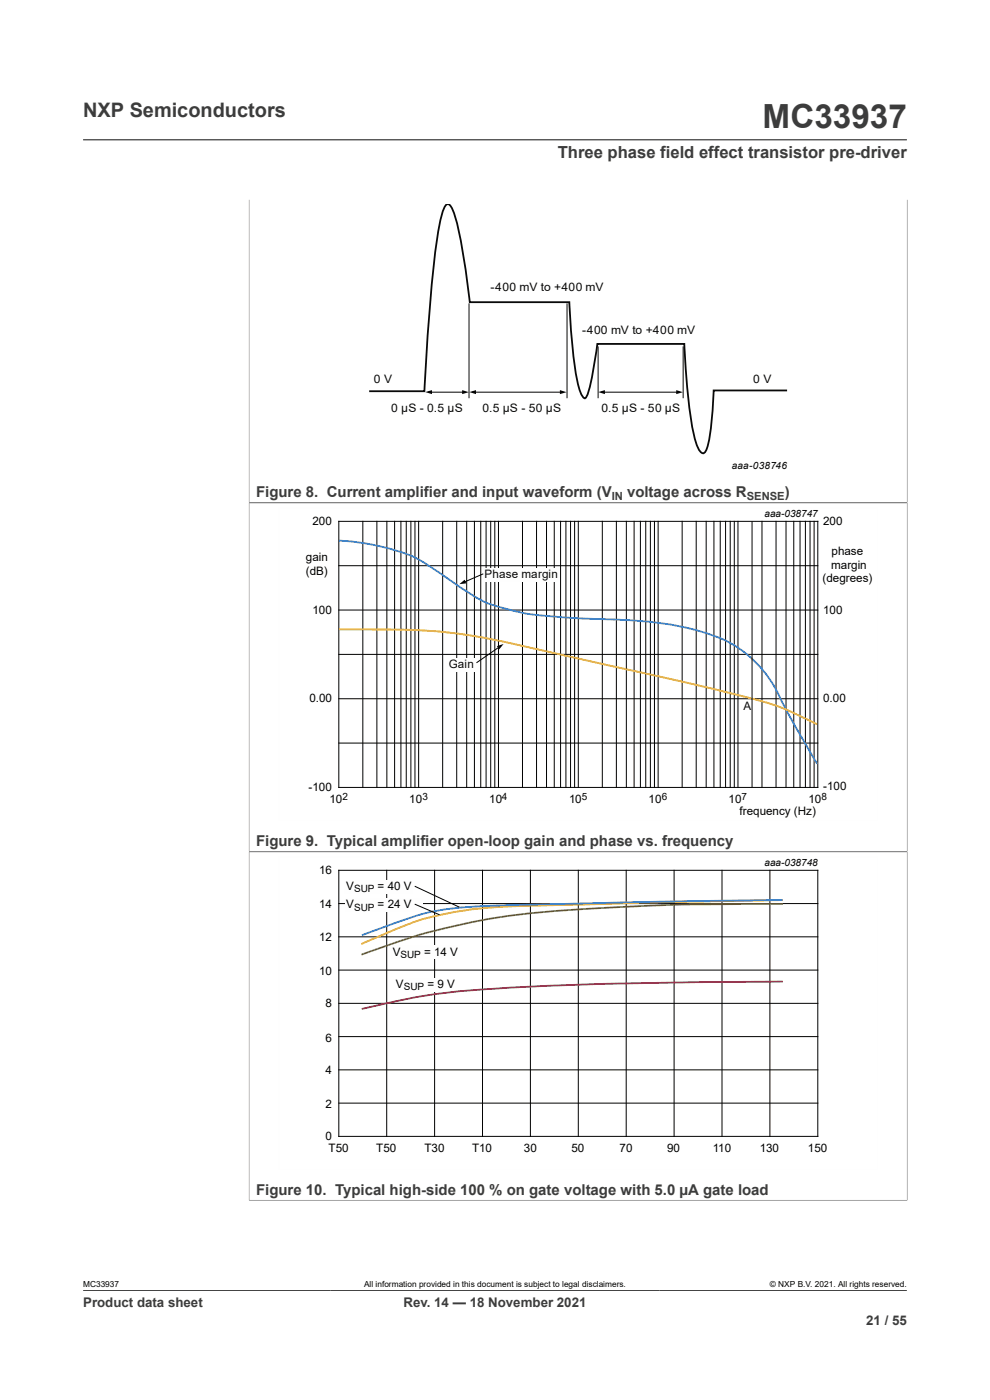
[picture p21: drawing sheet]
<svg xmlns="http://www.w3.org/2000/svg" width="210mm" height="297mm" viewBox="0 0 210 297" stroke-linecap="round" stroke-linejoin="round" font-family="sans-serif">
<defs><g id="words">
<text font-size="7.1" fill="#3c3c3c" x="161.8" y="27.2">MC33937</text>
<text font-size="4.2" fill="#3c3c3c" x="17.6" y="24.8">NXP Semiconductors</text>
<text font-size="3.5" fill="#3c3c3c" x="118.3" y="33.5">Three phase field effect transistor pre-driver</text>
<g font-size="3.2" fill="#3c3c3c">
<text x="54.3" y="105.4">Figure 8. Current amplifier and input waveform (V</text>
<text x="133" y="105.4">voltage across R</text>
<text x="166.5" y="105.4">)</text>
<text x="54.3" y="179.4">Figure 9. Typical amplifier open-loop gain and phase vs. frequency</text>
<text x="54.3" y="253.5">Figure 10. Typical high-side 100 % on gate voltage with 5.0 µA gate load</text>
</g>
<g font-size="2.8" fill="#3c3c3c">
<text x="17.6" y="277.3">Product data sheet</text>
<text x="85.6" y="277.3">Rev. 14 — 18 November 2021</text>
<text x="183.7" y="281">21 / 55</text>
</g>
<g font-size="2.5" fill="#090909">
<text x="104" y="61.8">-400 mV to +400 mV</text>
<text x="123.5" y="70.8">-400 mV to +400 mV</text>
<text x="79.3" y="81.3">0 V</text>
<text x="159.8" y="81.3">0 V</text>
<text x="82.9" y="87.5">0 µS - 0.5 µS</text>
<text x="102.3" y="87.5">0.5 µS - 50 µS</text>
<text x="127.6" y="87.5">0.5 µS - 50 µS</text>
<text x="102.8" y="122.6">P</text>
<text x="104.4" y="122.6">h</text>
<text x="105.9" y="122.6">ase ma</text>
<text x="114.2" y="122.6">rg</text>
<text x="116.4" y="122.6">in</text>
<text x="95.2" y="141.8">G</text>
<text x="97.1" y="141.8">ai</text>
<text x="99.2" y="141.8">n</text>
<text x="157.7" y="150.5">A</text>
</g>
<g font-size="2.5">
<text x="66.3" y="111.4">200</text>
<text x="174.6" y="111.4">200</text>
<text x="64.9" y="119">gain</text>
<text x="176.4" y="117.7">phase</text>
<text x="64.9" y="122">(dB)</text>
<text x="174.5" y="123.6">(degrees)</text>
<text x="176.3" y="120.6">margin</text>
<text x="66.3" y="130.2">100</text>
<text x="174.6" y="130.2">100</text>
<text x="65.6" y="149">0.00</text>
<text x="174.6" y="149">0.00</text>
<text x="65.5" y="167.8">-100</text>
<text x="174.6" y="167.6">-100</text>
<text x="69.9" y="170.4">10</text>
<text x="86.8" y="170.4">10</text>
<text x="103.7" y="170.4">10</text>
<text x="120.7" y="170.4">10</text>
<text x="137.6" y="170.4">10</text>
<text x="154.5" y="170.4">10</text>
<text x="156.9" y="173">frequency (Hz)</text>
<text x="171.5" y="170.4">10</text>
<text x="67.7" y="185.5">16</text>
<text x="73.5" y="188.8">V</text>
<text x="80.1" y="188.8">= 40 V</text>
<text x="67.7" y="192.7">14</text>
<text x="73.5" y="192.7">V</text>
<text x="80.1" y="192.7">= 24 V</text>
<text x="67.7" y="199.6">12</text>
<text x="83.3" y="202.8">V</text>
<text x="90" y="202.8">= 14 V</text>
<text x="67.7" y="206.9">10</text>
<text x="84" y="209.6">V</text>
<text x="90.7" y="209.6">= 9 V</text>
<text x="69.1" y="213.7">8</text>
<text x="69.1" y="221">6</text>
<text x="69.1" y="227.8">4</text>
<text x="69.1" y="235.1">2</text>
<text x="69.1" y="241.9">0</text>
<text x="69.7" y="244.4">T50</text>
<text x="79.8" y="244.4">T50</text>
<text x="90" y="244.4">T30</text>
<text x="100.1" y="244.4">T10</text>
<text x="111.1" y="244.4">30</text>
<text x="121.2" y="244.4">50</text>
<text x="131.4" y="244.4">70</text>
<text x="141.5" y="244.4">90</text>
<text x="151.2" y="244.4">110</text>
<text x="161.2" y="244.4">130</text>
<text x="171.4" y="244.4">150</text>
</g>
<g font-size="2.4" fill="#3c3c3c">
<text x="129.8" y="106">IN</text>
<text x="158.4" y="106">SENSE</text>
</g>
<g font-size="2.1">
<text x="155.2" y="99.6">aaa-038746</text>
<text x="162.2" y="109.7">aaa-038747</text>
<text x="72.6" y="169.7">2</text>
<text x="89.6" y="169.7">3</text>
<text x="106.5" y="169.7">4</text>
<text x="123.4" y="169.7">5</text>
<text x="140.4" y="169.7">6</text>
<text x="157.3" y="169.7">7</text>
<text x="174.2" y="169.7">8</text>
<text x="162.2" y="183.7">aaa-038748</text>
<text x="75.1" y="189.3">SUP</text>
<text x="75.1" y="193.2">SUP</text>
<text x="85" y="203.2">SUP</text>
<text x="85.6" y="210.1">SUP</text>
</g>
<g font-size="1.8">
<text x="17.6" y="273.1">MC33937</text>
<text x="77.2" y="273.1">All information provided in this document is subject to legal disclaimers.</text>
<text x="163.3" y="273.1">© NXP B.V. 2021. All rights reserved.</text>
</g>
</g></defs>
<path d="M17.6 29.7h174.8M52.8 42.3v138.4M192.4 42.3v138.4M52.8 106.6h139.7M52.8 106.7h139.7M52.8 180.6h139.7" fill="none" stroke="#3c3c3c" stroke-width=".21"/>
<path d="M99.5 64.4v20.1M120.3 64.4v20.1M126.9 73.5v11M144.9 73.5v11" fill="none" stroke="#090909" stroke-width=".21"/>
<path d="M167 82.8h-15.6v.3a73.8 73.8 0 0 1-1.2 11.1l-.7 1.8-.4 .2-.6-.4a13.3 13.3 0 0 1-1.7-5.3 156.6 156.6 0 0 1-1.6-17.5h-18.5l-.1 .9a61.3 61.3 0 0 1-2 9.9l-.3 .6-.3 .1a7.1 7.1 0 0 1-1.6-4.1 135.4 135.4 0 0 1-1.6-16.3h-21.1l-.3-2.1a124.5 124.5 0 0 0-2.9-16.1l-.9-2.1-.4-.5-.5 .1a10.4 10.4 0 0 0-1.6 4.9 359.4 359.4 0 0 0-3.1 34.4v.3h-11.7" fill="none" stroke="#090909" stroke-width=".38"/>
<g fill="none" stroke="#000" stroke-width=".21">
<path d="M90.9 83.2h7.4M100.3 83.2h18.8M127.6 83.2h16.1M71.9 110.6h101.6v56.4h-101.6zM77 110.6v56.4M79.9 110.6v56.4M82.1 110.6v56.4M83.7 110.6v56.4M85 110.6v56.4M86.2 110.6v56.4M87.2 110.6v56.4M88 110.6v56.4"/>
<path d="M88.8 110.6v56.4M93.9 110.6v56.4M96.9 110.6v56.4M99 110.6v56.4M100.6 110.6v56.4M102 110.6v56.4M103.1 110.6v56.4M104.1 110.6v56.4M105 110.6v56.4M105.7 110.6v56.4M110.8 110.6v56.4M113.8 110.6v56.4"/>
<path d="M115.9 110.6v56.4M117.6 110.6v56.4M118.9 110.6v56.4M120 110.6v56.4M121 110.6v56.4M121.9 110.6v56.4M122.7 110.6v56.4M127.8 110.6v56.4M130.7 110.6v56.4M132.9 110.6v56.4M134.5 110.6v56.4M135.8 110.6v56.4"/>
<path d="M137 110.6v56.4M138 110.6v56.4M138.8 110.6v56.4M139.6 110.6v56.4M144.7 110.6v56.4M147.7 110.6v56.4M149.8 110.6v56.4M151.4 110.6v56.4M152.8 110.6v56.4M153.9 110.6v56.4M154.9 110.6v56.4M155.8 110.6v56.4"/>
<path d="M156.5 110.6v56.4M161.6 110.6v56.4M164.6 110.6v56.4M166.7 110.6v56.4M168.4 110.6v56.4M169.7 110.6v56.4M170.8 110.6v56.4M171.8 110.6v56.4M172.7 110.6v56.4M71.9 120h101.6M71.9 129.4h101.6M71.9 138.8h101.6"/>
<path d="M71.9 148.2h101.6M71.9 157.6h101.6"/>
</g>
<path d="M90.2 83.2l1.4-.4v.8zM98 82.8l1.4 .4-1.4 .4zM99.6 83.2l1.4-.4v.8zM118.8 82.8l1.4 .4-1.4 .4zM126.9 83.2l1.4-.4v.8zM143.4 82.8l1.5 .4-1.5 .4z" fill="#000"/>
<path d="M186.2 107.8h-127v66.3h127" fill="none" stroke="#fefefe" stroke-width=".21"/>
<path d="M71.9 114.7a47.8 47.8 0 0 1 16 3.5 143.8 143.8 0 0 1 11.5 7.6 29.4 29.4 0 0 0 11.2 4.2 155.8 155.8 0 0 0 21.6 1.5 59.2 59.2 0 0 1 22 4.5 25.3 25.3 0 0 1 11.7 12.9l2.8 5.3 4.6 7.8" fill="none" stroke="#3980c9" stroke-width=".38"/>
<path d="M71.9 133.5h.2a188 188 0 0 1 25.8 1l8.7 1.6 47.6 10.8a66.8 66.8 0 0 1 17.7 6.1l1.4 .6" fill="none" stroke="#f4ae0c" stroke-width=".38"/>
<g fill="#fefefe">
<path d="M102.6 120.5h15.9v2.9h-15.9z"/>
<path d="M94.7 139.6h6.9v2.9h-6.9z"/>
</g>
<g fill="none" stroke="#000" stroke-width=".21">
<path d="M159.5 110.6v56.4M102.4 121.8l-3.9 1.7M105.9 137.3l-4.7 3.2M71.9 184.6h101.6v56.5h-101.6zM71.9 198.7h101.6M71.9 191.7h101.6M82 184.6v56.5M92.2 184.6v56.5M102.3 184.6v56.5M112.5 184.6v56.5M122.7 184.6v56.5M132.8 184.6v56.5"/>
<path d="M143 184.6v56.5M153.2 184.6v56.5M163.3 184.6v56.5M71.9 219.9h101.6M71.9 212.9h101.6M71.9 205.8h101.6M71.9 234h101.6M71.9 227h101.6"/>
</g>
<path d="M97.4 123.9l1.2-.9 .3 .8zM105.4 137.1l1.4-.5-.9 1.2z" fill="#000"/>
<path d="M52.8 180.7h139.7M52.8 180.7v74M192.4 180.7v74M52.8 254.6h139.7" fill="none" stroke="#3c3c3c" stroke-width=".21"/>
<path d="M186.2 181.8h-127v66.3h127" fill="none" stroke="#fefefe" stroke-width=".21"/>
<path d="M166.1 208.2l-19.8 .2-28.1 .7a295.1 295.1 0 0 0-26.9 1.9l-5.9 1.1-8.7 1.9" fill="none" stroke="#e31449" stroke-width=".38"/>
<path d="M166.1 191.8h-2.4a479.6 479.6 0 0 0-55.2 2.4 134.5 134.5 0 0 0-31.8 8.3" fill="none" stroke="#8a9124" stroke-width=".38"/>
<path d="M166 190.9l-22.7 .4-29 .8a91 91 0 0 0-25.1 3.1l-5.6 2.1-6.9 3" fill="none" stroke="#f4ae0c" stroke-width=".38"/>
<path d="M166 190.9l-37.4 .6a621 621 0 0 0-32 1.1 49.5 49.5 0 0 0-14.6 3.8l-5.2 2" fill="none" stroke="#3980c9" stroke-width=".38"/>
<g fill="#fefefe">
<path d="M73.1 186.7h14.6v2.9h-14.6z"/>
<path d="M73.1 190.5h16.5v2.9h-16.5z"/>
<path d="M82.9 200.6h14.6v2.9h-14.6z"/>
<path d="M85.9 207.5h7.6v2.8h-7.6z"/>
</g>
<path d="M88 188l9.4 4.4M88 191.8l5.2 2.3" fill="none" stroke="#000" stroke-width=".21"/>
<path d="M17.6 273.8h174.8" fill="none" stroke="#3c3c3c" stroke-width=".21"/>
<use href="#words"/>
</svg>
